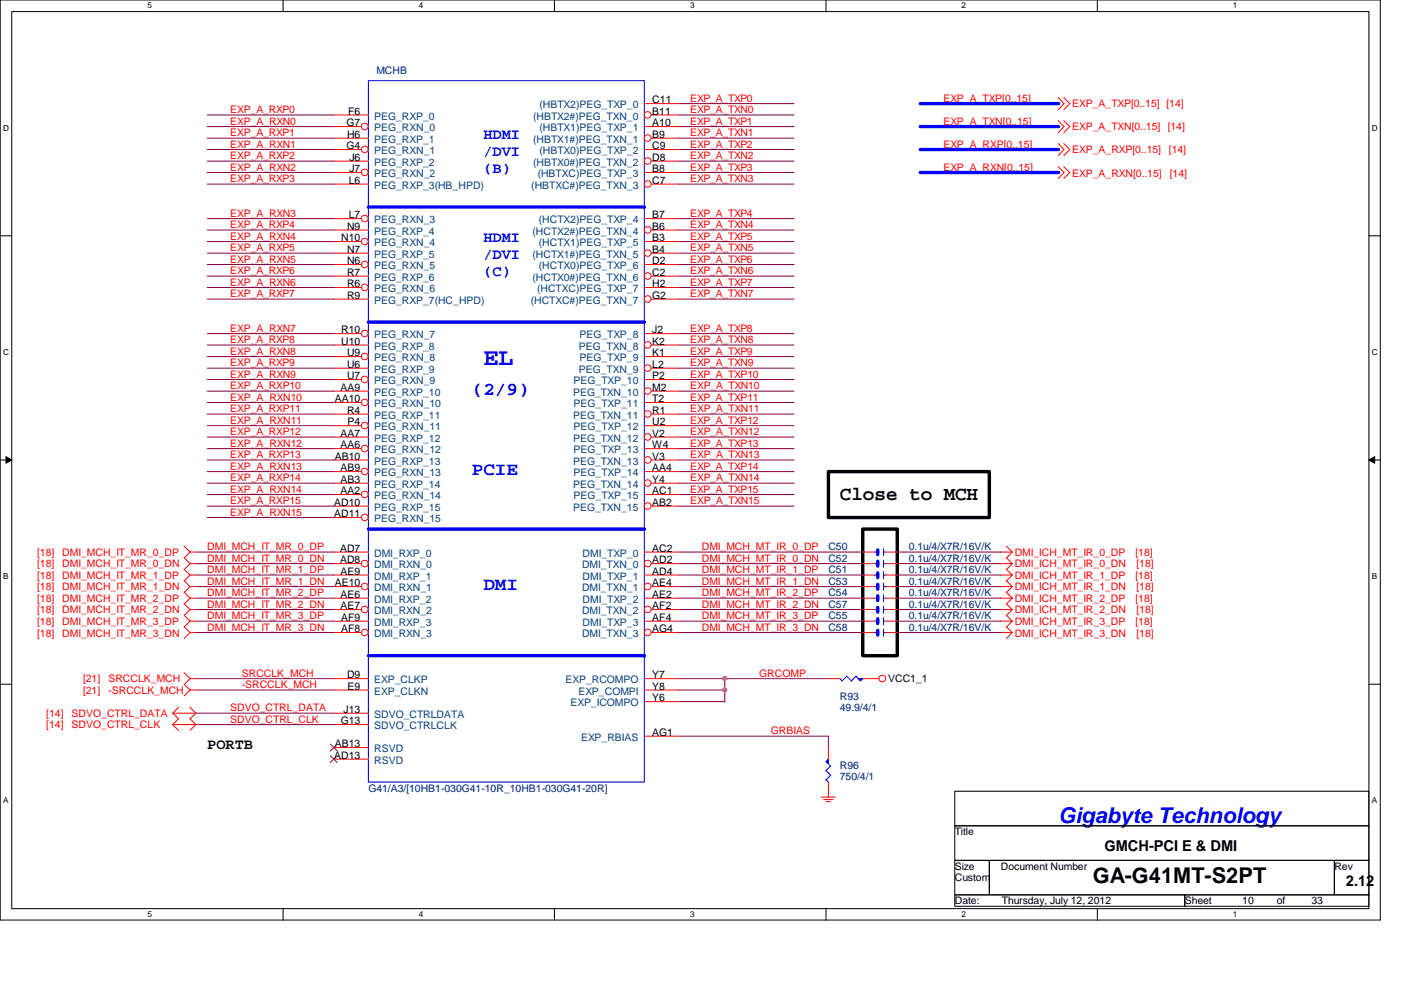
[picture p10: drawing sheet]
<svg xmlns="http://www.w3.org/2000/svg" width="297mm" height="210mm" viewBox="0 0 297 210" stroke-linecap="round" stroke-linejoin="round" font-family="sans-serif">
<defs><g id="words">
<text font-size="5.1" fill="#00f" x="102.5" y="77.4">EL</text>
<text font-size="4.6" fill="#00f" x="224.4" y="174.5">Gigabyte Technology</text>
<text font-size="4.6" x="231.7" y="187.2">GA-G41MT-S2PT</text>
<text font-size="4.1" x="178.1" y="105.9">Close to MCH</text>
<g font-size="3.9" fill="#00f">
<text x="100" y="83.7">(2/9)</text>
<text x="100" y="100.8">PCIE</text>
<text x="102.5" y="125.2">DMI</text>
</g>
<g font-size="3.2" fill="#00f">
<text x="102.5" y="29.5">HDMI</text>
<text x="102.5" y="33">/DVI</text>
<text x="102.5" y="36.6">(B)</text>
<text x="102.5" y="51.4">HDMI</text>
<text x="102.5" y="55">/DVI</text>
<text x="102.5" y="58.6">(C)</text>
</g>
<g font-size="3.2">
<text x="43.9" y="158.7">PORTB</text>
<text x="234.1" y="180.5">GMCH-PCI E &amp; DMI</text>
<text x="285.4" y="187.8">2.12</text>
</g>
<g font-size="2.2" fill="#000080">
<text x="79.8" y="15.7">MCHB</text>
<text x="175.6" y="116.7">C50</text>
<text x="175.6" y="119.1">C52</text>
<text x="192.7" y="116.7">0.1u/4/X7R/16V/K</text>
<text x="192.7" y="119.1">0.1u/4/X7R/16V/K</text>
<text x="175.6" y="121.5">C51</text>
<text x="175.6" y="124">C53</text>
<text x="192.7" y="121.5">0.1u/4/X7R/16V/K</text>
<text x="192.7" y="124">0.1u/4/X7R/16V/K</text>
<text x="175.6" y="126.4">C54</text>
<text x="175.6" y="128.9">C57</text>
<text x="175.6" y="131.3">C55</text>
<text x="192.7" y="126.4">0.1u/4/X7R/16V/K</text>
<text x="192.7" y="128.9">0.1u/4/X7R/16V/K</text>
<text x="192.7" y="131.3">0.1u/4/X7R/16V/K</text>
<text x="175.6" y="133.7">C58</text>
<text x="192.7" y="133.7">0.1u/4/X7R/16V/K</text>
<text x="178.1" y="148.3">R93</text>
<text x="178.1" y="150.8">49.9/4/1</text>
<text x="78.1" y="167.9">G41/A3/[10HB1-030G41-10R_10HB1-030G41-20R]</text>
<text x="178.1" y="163">R96</text>
<text x="178.1" y="165.4">750/4/1</text>
</g>
<g font-size="2.2" fill="#004080">
<text x="114.4" y="23">(HBTX2)PEG_TXP_0</text>
<text x="79.3" y="25.4">PEG_RXP_0</text>
<text x="79.3" y="27.9">PEG_RXN_0</text>
<text x="113" y="25.4">(HBTX2#)PEG_TXN_0</text>
<text x="114.4" y="27.9">(HBTX1)PEG_TXP_1</text>
<text x="79.3" y="30.3">PEG_RXP_1</text>
<text x="79.3" y="32.7">PEG_RXN_1</text>
<text x="79.3" y="35.2">PEG_RXP_2</text>
<text x="113" y="30.3">(HBTX1#)PEG_TXN_1</text>
<text x="113" y="35.2">(HBTX0#)PEG_TXN_2</text>
<text x="114.4" y="32.7">(HBTX0)PEG_TXP_2</text>
<text x="79.3" y="37.6">PEG_RXN_2</text>
<text x="79.3" y="40">PEG_RXP_3(HB_HPD)</text>
<text x="112.6" y="40">(HBTXC#)PEG_TXN_3</text>
<text x="114" y="37.6">(HBTXC)PEG_TXP_3</text>
<text x="79.3" y="47.4">PEG_RXN_3</text>
<text x="114.3" y="47.4">(HCTX2)PEG_TXP_4</text>
<text x="79.3" y="49.8">PEG_RXP_4</text>
<text x="79.3" y="52.2">PEG_RXN_4</text>
<text x="112.9" y="49.8">(HCTX2#)PEG_TXN_4</text>
<text x="114.3" y="52.2">(HCTX1)PEG_TXP_5</text>
<text x="79.3" y="54.7">PEG_RXP_5</text>
<text x="79.3" y="57.1">PEG_RXN_5</text>
<text x="79.3" y="59.6">PEG_RXP_6</text>
<text x="112.9" y="54.7">(HCTX1#)PEG_TXN_5</text>
<text x="112.9" y="59.6">(HCTX0#)PEG_TXN_6</text>
<text x="114.3" y="57.1">(HCTX0)PEG_TXP_6</text>
<text x="79.3" y="62">PEG_RXN_6</text>
<text x="79.3" y="64.4">PEG_RXP_7(HC_HPD)</text>
<text x="112.5" y="64.4">(HCTXC#)PEG_TXN_7</text>
<text x="113.9" y="62">(HCTXC)PEG_TXP_7</text>
<text x="79.3" y="71.8">PEG_RXN_7</text>
<text x="122.8" y="71.8">PEG_TXP_8</text>
<text x="79.3" y="74.2">PEG_RXP_8</text>
<text x="79.3" y="76.6">PEG_RXN_8</text>
<text x="122.7" y="74.2">PEG_TXN_8</text>
<text x="122.8" y="76.6">PEG_TXP_9</text>
<text x="79.3" y="79.1">PEG_RXP_9</text>
<text x="79.3" y="81.5">PEG_RXN_9</text>
<text x="79.3" y="83.9">PEG_RXP_10</text>
<text x="121.5" y="83.9">PEG_TXN_10</text>
<text x="121.6" y="81.5">PEG_TXP_10</text>
<text x="122.7" y="79.1">PEG_TXN_9</text>
<text x="79.3" y="86.4">PEG_RXN_10</text>
<text x="79.3" y="88.8">PEG_RXP_11</text>
<text x="121.5" y="88.8">PEG_TXN_11</text>
<text x="121.6" y="86.4">PEG_TXP_11</text>
<text x="79.3" y="91.3">PEG_RXN_11</text>
<text x="79.3" y="93.7">PEG_RXP_12</text>
<text x="121.5" y="93.7">PEG_TXN_12</text>
<text x="121.6" y="91.3">PEG_TXP_12</text>
<text x="79.3" y="96.1">PEG_RXN_12</text>
<text x="79.3" y="98.6">PEG_RXP_13</text>
<text x="79.3" y="101">PEG_RXN_13</text>
<text x="121.5" y="98.6">PEG_TXN_13</text>
<text x="121.6" y="96.1">PEG_TXP_13</text>
<text x="121.6" y="101">PEG_TXP_14</text>
<text x="79.3" y="103.5">PEG_RXP_14</text>
<text x="79.3" y="105.9">PEG_RXN_14</text>
<text x="121.5" y="103.5">PEG_TXN_14</text>
<text x="121.6" y="105.9">PEG_TXP_15</text>
<text x="79.3" y="108.3">PEG_RXP_15</text>
<text x="79.3" y="110.7">PEG_RXN_15</text>
<text x="121.5" y="108.3">PEG_TXN_15</text>
<text x="79.3" y="118.1">DMI_RXP_0</text>
<text x="123.5" y="118.1">DMI_TXP_0</text>
<text x="79.3" y="120.5">DMI_RXN_0</text>
<text x="79.3" y="122.9">DMI_RXP_1</text>
<text x="79.3" y="125.4">DMI_RXN_1</text>
<text x="123.4" y="120.5">DMI_TXN_0</text>
<text x="123.4" y="125.4">DMI_TXN_1</text>
<text x="123.5" y="122.9">DMI_TXP_1</text>
<text x="79.3" y="127.8">DMI_RXP_2</text>
<text x="79.3" y="130.3">DMI_RXN_2</text>
<text x="123.4" y="130.3">DMI_TXN_2</text>
<text x="123.5" y="127.8">DMI_TXP_2</text>
<text x="79.3" y="132.7">DMI_RXP_3</text>
<text x="79.3" y="135.1">DMI_RXN_3</text>
<text x="123.4" y="135.1">DMI_TXN_3</text>
<text x="123.5" y="132.7">DMI_TXP_3</text>
<text x="79.3" y="144.9">EXP_CLKP</text>
<text x="79.3" y="147.3">EXP_CLKN</text>
<text x="119.9" y="144.9">EXP_RCOMPO</text>
<text x="120.9" y="149.8">EXP_ICOMPO</text>
<text x="122.6" y="147.3">EXP_COMPI</text>
<text x="79.3" y="152.2">SDVO_CTRLDATA</text>
<text x="79.3" y="154.6">SDVO_CTRLCLK</text>
<text x="79.3" y="159.5">RSVD</text>
<text x="79.3" y="162">RSVD</text>
<text x="123.2" y="157.1">EXP_RBIAS</text>
</g>
<g font-size="2.2">
<text x="138.3" y="21.9">C11</text>
<text x="73.5" y="26.8">G7</text>
<text x="73.6" y="29.3">H6</text>
<text x="73.8" y="24.3">F6</text>
<text x="138.3" y="24.3">B11</text>
<text x="138.3" y="26.8">A10</text>
<text x="138.3" y="29.3">B9</text>
<text x="73.5" y="31.7">G4</text>
<text x="74.1" y="34.1">J6</text>
<text x="138.3" y="31.7">C9</text>
<text x="138.3" y="34.1">D8</text>
<text x="74" y="39">L6</text>
<text x="74.1" y="36.5">J7</text>
<text x="138.3" y="36.5">B8</text>
<text x="138.3" y="39">C7</text>
<text x="74" y="46.3">L7</text>
<text x="138.3" y="46.3">B7</text>
<text x="72.3" y="51.2">N10</text>
<text x="73.6" y="48.7">N9</text>
<text x="73.6" y="53.6">N7</text>
<text x="138.3" y="48.7">B6</text>
<text x="138.3" y="51.2">B3</text>
<text x="138.3" y="53.6">B4</text>
<text x="73.6" y="56">N6</text>
<text x="73.6" y="58.5">R7</text>
<text x="138.3" y="56">D2</text>
<text x="138.3" y="58.5">C2</text>
<text x="73.6" y="60.9">R6</text>
<text x="73.6" y="63.4">R9</text>
<text x="138.3" y="60.9">H2</text>
<text x="138.3" y="63.4">G2</text>
<text x="72.3" y="70.7">R10</text>
<text x="138.3" y="70.7">J2</text>
<text x="72.3" y="73.1">U10</text>
<text x="73.6" y="75.6">U9</text>
<text x="138.3" y="73.1">K2</text>
<text x="138.3" y="75.6">K1</text>
<text x="72.2" y="82.9">AA9</text>
<text x="73.6" y="78">U6</text>
<text x="73.6" y="80.4">U7</text>
<text x="138.3" y="78">L2</text>
<text x="138.3" y="80.4">P2</text>
<text x="138.3" y="82.9">M2</text>
<text x="71" y="85.3">AA10</text>
<text x="73.6" y="87.8">R4</text>
<text x="138.3" y="85.3">T2</text>
<text x="138.3" y="87.8">R1</text>
<text x="72.2" y="92.6">AA7</text>
<text x="72.2" y="95.1">AA6</text>
<text x="73.7" y="90.2">P4</text>
<text x="138.3" y="90.2">U2</text>
<text x="138.3" y="92.6">V2</text>
<text x="138.3" y="95.1">W4</text>
<text x="71" y="97.5">AB10</text>
<text x="72.2" y="99.9">AB9</text>
<text x="138.3" y="97.5">V3</text>
<text x="138.3" y="99.9">AA4</text>
<text x="70.9" y="107.3">AD10</text>
<text x="72.2" y="102.4">AB3</text>
<text x="72.2" y="104.8">AA2</text>
<text x="138.3" y="102.4">Y4</text>
<text x="138.3" y="104.8">AC1</text>
<text x="138.3" y="107.3">AB2</text>
<text x="70.9" y="109.7">AD11</text>
<text x="72.1" y="117">AD7</text>
<text x="72.1" y="119.5">AD8</text>
<text x="138.3" y="117">AC2</text>
<text x="138.3" y="119.5">AD2</text>
<text x="71" y="124.3">AE10</text>
<text x="72.2" y="121.9">AE9</text>
<text x="138.3" y="121.9">AD4</text>
<text x="138.3" y="124.3">AE4</text>
<text x="72.2" y="126.8">AE6</text>
<text x="72.2" y="129.2">AE7</text>
<text x="72.3" y="131.7">AF9</text>
<text x="138.3" y="126.8">AE2</text>
<text x="138.3" y="129.2">AF2</text>
<text x="138.3" y="131.7">AF4</text>
<text x="72.3" y="134.1">AF8</text>
<text x="138.3" y="134.1">AG4</text>
<text x="73.6" y="143.8">D9</text>
<text x="138.3" y="143.8">Y7</text>
<text x="73.7" y="146.3">E9</text>
<text x="138.3" y="146.3">Y8</text>
<text x="138.3" y="148.7">Y6</text>
<text x="188.3" y="144.7">VCC1_1</text>
<text x="72.3" y="153.6">G13</text>
<text x="72.9" y="151.2">J13</text>
<text x="70.9" y="160.9">AD13</text>
<text x="71" y="158.5">AB13</text>
<text x="138.3" y="156">AG1</text>
<text x="202.4" y="177.1">Title</text>
<text x="202.4" y="184.4">Size</text>
<text x="212.2" y="184.4">Document Number</text>
<text x="282.9" y="184.4">Rev</text>
<text x="202.4" y="186.9">Custom</text>
<text x="202.4" y="191.8">Date:</text>
<text x="212.4" y="191.8">Thursday, July 12, 2012</text>
<text x="251.2" y="191.8">Sheet</text>
<text x="263.4" y="191.8">10</text>
<text x="270.7" y="191.8">of</text>
<text x="278" y="191.8">33</text>
</g>
<g font-size="2.2" fill="#f00">
<text x="146.3" y="21.5">EXP_A_TXP0</text>
<text x="200" y="21.5">EXP_A_TXP[0..15]</text>
<text x="227.3" y="22.8">EXP_A_TXP[0..15] [14]</text>
<text x="48.8" y="26.4">EXP_A_RXN0</text>
<text x="48.8" y="24">EXP_A_RXP0</text>
<text x="48.8" y="28.9">EXP_A_RXP1</text>
<text x="146.3" y="26.4">EXP_A_TXP1</text>
<text x="146.3" y="24">EXP_A_TXN0</text>
<text x="146.3" y="28.9">EXP_A_TXN1</text>
<text x="200" y="26.4">EXP_A_TXN[0..15]</text>
<text x="227.3" y="27.6">EXP_A_TXN[0..15]</text>
<text x="247.6" y="27.6">[14]</text>
<text x="48.8" y="33.7">EXP_A_RXP2</text>
<text x="48.8" y="31.3">EXP_A_RXN1</text>
<text x="146.3" y="33.7">EXP_A_TXN2</text>
<text x="146.3" y="31.3">EXP_A_TXP2</text>
<text x="200" y="31.3">EXP_A_RXP[0..15]</text>
<text x="227.3" y="32.5">EXP_A_RXP[0..15]</text>
<text x="247.8" y="32.5">[14]</text>
<text x="48.8" y="36.2">EXP_A_RXN2</text>
<text x="48.8" y="38.6">EXP_A_RXP3</text>
<text x="146.3" y="38.6">EXP_A_TXN3</text>
<text x="146.3" y="36.2">EXP_A_TXP3</text>
<text x="200" y="36.2">EXP_A_RXN[0..15]</text>
<text x="227.3" y="37.4">EXP_A_RXN[0..15]</text>
<text x="248" y="37.4">[14]</text>
<text x="48.8" y="45.9">EXP_A_RXN3</text>
<text x="146.3" y="45.9">EXP_A_TXP4</text>
<text x="48.8" y="53.3">EXP_A_RXP5</text>
<text x="48.8" y="48.4">EXP_A_RXP4</text>
<text x="48.8" y="50.8">EXP_A_RXN4</text>
<text x="146.3" y="50.8">EXP_A_TXP5</text>
<text x="146.3" y="53.3">EXP_A_TXN5</text>
<text x="146.3" y="48.4">EXP_A_TXN4</text>
<text x="48.8" y="55.7">EXP_A_RXN5</text>
<text x="48.8" y="58.1">EXP_A_RXP6</text>
<text x="146.3" y="55.7">EXP_A_TXP6</text>
<text x="146.3" y="58.1">EXP_A_TXN6</text>
<text x="48.8" y="63">EXP_A_RXP7</text>
<text x="48.8" y="60.6">EXP_A_RXN6</text>
<text x="146.3" y="63">EXP_A_TXN7</text>
<text x="146.3" y="60.6">EXP_A_TXP7</text>
<text x="48.8" y="70.3">EXP_A_RXN7</text>
<text x="146.3" y="70.3">EXP_A_TXP8</text>
<text x="48.8" y="75.2">EXP_A_RXN8</text>
<text x="48.8" y="72.8">EXP_A_RXP8</text>
<text x="48.8" y="77.6">EXP_A_RXP9</text>
<text x="146.3" y="77.6">EXP_A_TXN9</text>
<text x="146.3" y="72.8">EXP_A_TXN8</text>
<text x="146.3" y="75.2">EXP_A_TXP9</text>
<text x="48.8" y="80.1">EXP_A_RXN9</text>
<text x="48.8" y="82.5">EXP_A_RXP10</text>
<text x="146.3" y="80.1">EXP_A_TXP10</text>
<text x="146.3" y="82.5">EXP_A_TXN10</text>
<text x="48.8" y="87.4">EXP_A_RXP11</text>
<text x="48.8" y="85">EXP_A_RXN10</text>
<text x="48.8" y="89.8">EXP_A_RXN11</text>
<text x="146.3" y="87.4">EXP_A_TXN11</text>
<text x="146.3" y="89.8">EXP_A_TXP12</text>
<text x="146.3" y="85">EXP_A_TXP11</text>
<text x="48.8" y="92.3">EXP_A_RXP12</text>
<text x="48.8" y="94.7">EXP_A_RXN12</text>
<text x="146.3" y="92.3">EXP_A_TXN12</text>
<text x="146.3" y="94.7">EXP_A_TXP13</text>
<text x="48.8" y="97.2">EXP_A_RXP13</text>
<text x="48.8" y="99.6">EXP_A_RXN13</text>
<text x="146.3" y="97.2">EXP_A_TXN13</text>
<text x="146.3" y="99.6">EXP_A_TXP14</text>
<text x="48.8" y="102">EXP_A_RXP14</text>
<text x="48.8" y="106.9">EXP_A_RXP15</text>
<text x="48.8" y="104.5">EXP_A_RXN14</text>
<text x="146.3" y="106.9">EXP_A_TXN15</text>
<text x="146.3" y="102">EXP_A_TXN14</text>
<text x="146.3" y="104.5">EXP_A_TXP15</text>
<text x="48.8" y="109.3">EXP_A_RXN15</text>
<text x="7.9" y="117.9">[18]</text>
<text x="13.2" y="117.9">DMI_MCH_IT_MR_0_DP</text>
<text x="43.9" y="116.7">DMI_MCH_IT_MR_0_DP</text>
<text x="43.9" y="119.1">DMI_MCH_IT_MR_0_DN</text>
<text x="148.8" y="116.7">DMI_MCH_MT_IR_0_DP</text>
<text x="148.8" y="119.1">DMI_MCH_MT_IR_0_DN</text>
<text x="215.1" y="117.9">DMI_ICH_MT_IR_0_DP</text>
<text x="240.7" y="117.9">[18]</text>
<text x="7.9" y="122.8">[18]</text>
<text x="7.9" y="125.2">[18]</text>
<text x="7.9" y="120.3">[18]</text>
<text x="13.2" y="122.8">DMI_MCH_IT_MR_1_DP</text>
<text x="13.2" y="125.2">DMI_MCH_IT_MR_1_DN</text>
<text x="13.2" y="120.3">DMI_MCH_IT_MR_0_DN</text>
<text x="43.9" y="121.5">DMI_MCH_IT_MR_1_DP</text>
<text x="43.9" y="124">DMI_MCH_IT_MR_1_DN</text>
<text x="148.8" y="121.5">DMI_MCH_MT_IR_1_DP</text>
<text x="148.8" y="124">DMI_MCH_MT_IR_1_DN</text>
<text x="215.1" y="120.3">DMI_ICH_MT_IR_0_DN</text>
<text x="215.1" y="122.8">DMI_ICH_MT_IR_1_DP</text>
<text x="215.1" y="125.2">DMI_ICH_MT_IR_1_DN</text>
<text x="240.7" y="122.8">[18]</text>
<text x="241" y="120.3">[18]</text>
<text x="241" y="125.2">[18]</text>
<text x="7.9" y="127.6">[18]</text>
<text x="7.9" y="130">[18]</text>
<text x="13.2" y="127.6">DMI_MCH_IT_MR_2_DP</text>
<text x="13.2" y="130">DMI_MCH_IT_MR_2_DN</text>
<text x="43.9" y="128.9">DMI_MCH_IT_MR_2_DN</text>
<text x="43.9" y="131.3">DMI_MCH_IT_MR_3_DP</text>
<text x="43.9" y="126.4">DMI_MCH_IT_MR_2_DP</text>
<text x="148.8" y="128.9">DMI_MCH_MT_IR_2_DN</text>
<text x="148.8" y="131.3">DMI_MCH_MT_IR_3_DP</text>
<text x="148.8" y="126.4">DMI_MCH_MT_IR_2_DP</text>
<text x="215.1" y="130">DMI_ICH_MT_IR_2_DN</text>
<text x="215.1" y="127.6">DMI_ICH_MT_IR_2_DP</text>
<text x="240.7" y="127.6">[18]</text>
<text x="241" y="130">[18]</text>
<text x="7.9" y="135">[18]</text>
<text x="7.9" y="132.5">[18]</text>
<text x="13.2" y="135">DMI_MCH_IT_MR_3_DN</text>
<text x="13.2" y="132.5">DMI_MCH_IT_MR_3_DP</text>
<text x="43.9" y="133.7">DMI_MCH_IT_MR_3_DN</text>
<text x="148.8" y="133.7">DMI_MCH_MT_IR_3_DN</text>
<text x="215.1" y="132.5">DMI_ICH_MT_IR_3_DP</text>
<text x="215.1" y="135">DMI_ICH_MT_IR_3_DN</text>
<text x="240.7" y="132.5">[18]</text>
<text x="241" y="135">[18]</text>
<text x="51.3" y="143.5">SRCCLK_MCH</text>
<text x="161" y="143.5">GRCOMP</text>
<text x="17.6" y="147.2">[21]</text>
<text x="17.6" y="144.7">[21]</text>
<text x="23" y="147.2">-SRCCLK_MCH</text>
<text x="23" y="144.7">SRCCLK_MCH</text>
<text x="51.3" y="145.9">-SRCCLK_MCH</text>
<text x="9.8" y="154.4">[14]</text>
<text x="9.8" y="152">[14]</text>
<text x="15.2" y="154.4">SDVO_CTRL_CLK</text>
<text x="15.2" y="152">SDVO_CTRL_DATA</text>
<text x="48.8" y="153.2">SDVO_CTRL_CLK</text>
<text x="48.8" y="150.8">SDVO_CTRL_DATA</text>
<text x="163.4" y="155.7">GRBIAS</text>
</g>
<g font-size="1.7">
<text x="31.2" y="1.8">5</text>
<text x="88.8" y="1.8">4</text>
<text x="146.3" y="1.8">3</text>
<text x="203.9" y="1.8">2</text>
<text x="261.4" y="1.8">1</text>
<text x=".7" y="27.7">D</text>
<text x="290.9" y="27.7">D</text>
<text x=".7" y="75.3">C</text>
<text x="290.9" y="75.3">C</text>
<text x=".7" y="122.8">B</text>
<text x="290.9" y="122.8">B</text>
<text x=".7" y="170.3">A</text>
<text x="290.9" y="170.3">A</text>
<text x="31.2" y="194.4">5</text>
<text x="88.8" y="194.4">4</text>
<text x="146.3" y="194.4">3</text>
<text x="203.9" y="194.4">2</text>
<text x="261.4" y="194.4">1</text>
</g>
</g></defs>
<path d="M0 0h292.6v195.1h-292.6zM2.5 2.5h287.7v190.2h-287.7z" fill="none" stroke="#000" stroke-width=".21"/>
<g fill="#fff">
<path d="M31.2 .3h1v1.9h-1z"/>
<path d="M31.2 192.9h1v1.9h-1z"/>
</g>
<path d="M60 0v2.5M60 192.7v2.4" fill="none" stroke="#000" stroke-width=".21"/>
<g fill="#fff">
<path d="M88.8 .3h.9v1.9h-.9z"/>
<path d="M88.8 192.9h.9v1.9h-.9z"/>
</g>
<path d="M117.6 0v2.5M117.6 192.7v2.4" fill="none" stroke="#000" stroke-width=".21"/>
<g fill="#fff">
<path d="M146.3 .3h.9v1.9h-.9z"/>
<path d="M146.3 192.9h.9v1.9h-.9z"/>
</g>
<path d="M175.1 0v2.5M175.1 192.7v2.4" fill="none" stroke="#000" stroke-width=".21"/>
<g fill="#fff">
<path d="M203.9 .3h.9v1.9h-.9z"/>
<path d="M203.9 192.9h.9v1.9h-.9z"/>
</g>
<path d="M232.7 0v2.5M232.7 192.7v2.4" fill="none" stroke="#000" stroke-width=".21"/>
<g fill="#fff">
<path d="M261.4 .3h.9v1.9h-.9z"/>
<path d="M261.4 192.9h.9v1.9h-.9z"/>
<path d="M.7 26.2h1.2v1.9h-1.2z"/>
<path d="M290.9 26.2h1.2v1.9h-1.2z"/>
<path d="M.7 73.7h1.2v1.9h-1.2z"/>
<path d="M290.9 73.7h1.2v1.9h-1.2z"/>
</g>
<path d="M0 50h2.5M290.2 50h2.5" fill="none" stroke="#000" stroke-width=".21"/>
<g fill="#fff">
<path d="M.7 121.3h1.1v1.9h-1.1z"/>
<path d="M290.9 121.3h1.1v1.9h-1.1z"/>
</g>
<path d="M0 97.5h2.5M1.3 96.8l1.2 .7-1.2 .7zM290.2 97.5h2.5M290.2 97.5l1.3-.7v1.4z" fill="none" stroke="#000" stroke-width=".21"/>
<path d="M1.3 96.8l1.2 .7-1.2 .7zM290.2 97.5l1.3-.7v1.4z" fill="#000"/>
<g fill="#fff">
<path d="M.7 168.8h1.1v1.9h-1.1z"/>
<path d="M290.9 168.8h1.1v1.9h-1.1z"/>
</g>
<path d="M0 145.1h2.5M290.2 145.1h2.5M202.4 167.8h87.8v7.3h-87.8zM202.4 175.1h87.8v7.3h-87.8zM202.4 182.4h7.4v7.3h-7.4zM202.4 189.7h48.8v2.5h-48.8zM209.8 182.4h73.1v7.3h-73.1zM251.2 189.7h39v2.5h-39zM282.9 182.4h7.3v7.3h-7.3z" fill="none" stroke="#000" stroke-width=".21"/>
<path d="M175.6 100h34.2v9.7h-34.2zM182.9 112.2h7.3v26.8h-7.3z" fill="none" stroke="#000" stroke-width=".72"/>
<g fill="none" stroke="#f00" stroke-width=".21">
<path d="M224.4 20.7l1.2 1.3-1.2 1.2M224.4 30.4l1.2 1.3-1.2 1.3M224.4 35.3l1.2 1.3-1.2 1.2M224.4 25.6l1.2 1.2-1.2 1.3M225.5 20.7l1.3 1.3-1.3 1.2M225.5 30.4l1.3 1.3-1.3 1.3M225.5 35.3l1.3 1.3-1.3 1.2M225.5 25.6l1.3 1.2-1.3 1.3M39 115.8l1.3 1.3M39 118.2l1.3 1.3M40.3 117.1h1.2M40.3 119.5h1.2"/>
<path d="M40.3 117l-1.2 1.3M40.3 119.5l-1.2 1.2M212.2 117.1h2.4M212.2 119.5h2.4M213.4 115.8l1.2 1.3M213.4 118.2l1.2 1.3M214.6 117.1l-1.2 1.2M214.6 119.5l-1.2 1.3M39 132.9l1.3 1.2M39 125.6l1.3 1.2M39 120.7l1.3 1.2M39 130.4l1.3 1.3"/>
<path d="M39 128l1.3 1.2M39 123.1l1.3 1.3M40.3 129.2h1.2M40.3 126.8h1.2M40.3 131.7h1.2M40.3 121.9h1.2M40.3 124.4h1.2M40.3 134.1h1.2M40.3 134.1l-1.2 1.2M40.3 126.8l-1.2 1.2M40.3 121.9l-1.2 1.2M40.3 131.7l-1.2 1.2"/>
<path d="M40.3 129.2l-1.2 1.3M40.3 124.3l-1.2 1.3M212.2 129.2h2.4M212.2 126.8h2.4M212.2 131.7h2.4M212.2 121.9h2.4M212.2 124.4h2.4M212.2 134.1h2.4M213.4 128l1.2 1.2M213.4 125.6l1.2 1.2M213.4 130.4l1.2 1.3M213.4 120.7l1.2 1.2"/>
<path d="M213.4 123.1l1.2 1.3M213.4 132.9l1.2 1.2M214.6 129.2l-1.2 1.3M214.6 126.8l-1.2 1.3M214.6 131.7l-1.2 1.3M214.6 121.9l-1.2 1.3M214.6 124.4l-1.2 1.2M214.6 134.1l-1.2 1.3M36.6 153.6l1.3 1.3M36.6 151.2l1.3 1.2M37.9 152.4l-1.3 1.2M37.9 149.9l-1.3 1.3"/>
<path d="M39 145.1l1.3 1.2M39 142.6l1.3 1.3M40.3 152.4l1.2 1.2h-4.9M40.3 149.9l1.2 1.3h-4.9M40.3 146.3h1.2M40.3 143.9h1.2M40.3 146.3l-1.2 1.2M40.3 143.8l-1.2 1.3M41.6 153.6l-1.3 1.3M41.6 151.2l-1.3 1.2M185.3 143.9h1M174.2 169h2.9"/>
<path d="M174.6 169.5h2M175.1 170h1M175.6 168.3v.7"/>
<circle cx="187.1" cy="143.9" r=".71"/>
</g>
<path d="M178 143.8l.6 .6M179.5 143.3l1 1.1M179.5 143.4l-1 1M181.5 143.4l-1 1" fill="none" stroke="#00f" stroke-width=".21"/>
<path d="M181.9 143.9h1l-.4 .5z" fill-rule="evenodd" fill="#00f"/>
<path d="M181.4 143.3l1.1 1.1M181.9 143.9h1l-.4 .5zM175.1 163.4l1 1M175.1 165.4l.6 .5M176.1 162.4l-1 1M176.1 164.4l-1 1" fill="none" stroke="#00f" stroke-width=".21"/>
<path d="M175.6 143.9h2.5M182.9 143.9h2.5" fill="none" stroke="#f00" stroke-width=".21"/>
<path d="M175.1 161.5l.5-.5v.9z" fill-rule="evenodd" fill="#00f"/>
<g fill="none" stroke="#00f" stroke-width=".21">
<path d="M78.1 17.1h58.5v148.7h-58.5zM185.4 117.1h.7M185.4 119.5h.7M187.3 117.1h.6M187.3 116.3v1.5M187.3 118.8v1.5M187.3 119.5h.6M185.4 134.1h.7M185.4 121.9h.7M185.4 124.4h.7M185.4 126.8h.7M185.4 129.2h.7"/>
<path d="M185.4 131.7h.7M187.3 121.2v1.5M187.3 123.7v1.4M187.3 126.1v1.5M187.3 128.5v1.5M187.3 131v1.5M187.3 133.4v1.5M187.3 134.1h.6M187.3 121.9h.6M187.3 124.4h.6M187.3 126.8h.6M187.3 129.2h.6"/>
<path d="M187.3 131.7h.6M175.1 161.5l1 1M175.1 161.5l.5-.5v.9z"/>
</g>
<g fill="none" stroke="#f00" stroke-width=".21">
<path d="M70.8 24.4h7.3M70.8 26.8h5.8M70.8 29.3h7.3M70.8 31.7h5.8M70.8 34.2h7.3M70.8 36.6h5.8M70.8 39h7.3M136.6 26.8h7.3M136.6 31.7h7.3M136.6 36.6h7.3M136.6 22h7.3M138.1 24.4h5.8"/>
<path d="M138.1 29.3h5.8M138.1 34.2h5.8M138.1 39h5.8M70.8 46.4h5.8M70.8 48.8h7.3M70.8 51.2h5.8M70.8 53.7h7.3M70.8 56.1h5.8M70.8 58.5h7.3M136.6 46.4h7.3M136.6 51.2h7.3M136.6 56.1h7.3"/>
<path d="M138.1 48.8h5.8M138.1 53.7h5.8M138.1 58.5h5.8M70.8 61h5.8M70.8 63.4h7.3M70.8 70.7h5.8M70.8 73.2h7.3M70.8 75.6h5.8M70.8 78.1h7.3M136.6 61h7.3M136.6 70.7h7.3M136.6 75.6h7.3"/>
<path d="M138.1 63.4h5.8M138.1 73.2h5.8M138.1 78.1h5.8M70.8 80.5h5.8M70.8 82.9h7.3M70.8 85.3h5.8M70.8 87.8h7.3M70.8 90.3h5.8M70.8 92.7h7.3M70.8 95.1h5.8M70.8 97.5h7.3M70.8 100h5.8"/>
<path d="M136.6 80.5h7.3M136.6 85.3h7.3M136.6 90.3h7.3M136.6 95.1h7.3M136.6 100h7.3M138.1 82.9h5.8M138.1 87.8h5.8M138.1 92.7h5.8M138.1 97.5h5.8M70.8 117.1h7.3M70.8 119.5h5.8M70.8 102.4h7.3"/>
<path d="M70.8 104.9h5.8M70.8 107.3h7.3M70.8 109.7h5.8M136.6 117.1h7.3M136.6 104.9h7.3M138.1 119.5h5.8M138.1 102.4h5.8M138.1 107.3h5.8M182.9 117.1h2.5M182.9 119.5h2.5M187.8 117.1h2.4M187.8 119.5h2.4"/>
<path d="M70.8 134.1h5.8M70.8 121.9h7.3M70.8 124.4h5.8M70.8 126.8h7.3M70.8 129.2h5.8M70.8 131.7h7.3M136.6 121.9h7.3M136.6 126.8h7.3M136.6 131.7h7.3M138.1 134.1h5.8M138.1 124.4h5.8M138.1 129.2h5.8"/>
<path d="M182.9 134.1h2.5M182.9 121.9h2.5M182.9 124.4h2.5M182.9 126.8h2.5M182.9 129.2h2.5M182.9 131.7h2.5M187.8 134.1h2.4M187.8 121.9h2.4M187.8 124.4h2.4M187.8 126.8h2.4M187.8 129.2h2.4M187.8 131.7h2.4"/>
<path d="M70.8 143.9h7.3M70.8 146.3h7.3M70.8 151.2h7.3M70.8 153.6h7.3M70.8 158.5h7.3M136.6 143.9h7.3M136.6 146.3h7.3M136.6 148.8h7.3M136.6 156.1h7.3M175.6 158.5v2.5M70.8 161h7.3M175.6 165.8v2.5"/>
<circle cx="77.3" cy="36.6" r=".71"/>
<circle cx="77.3" cy="31.7" r=".71"/>
<circle cx="77.3" cy="26.8" r=".71"/>
<circle cx="137.3" cy="24.4" r=".71"/>
<circle cx="137.3" cy="34.1" r=".71"/>
<circle cx="137.3" cy="29.3" r=".71"/>
<circle cx="137.3" cy="39" r=".71"/>
<circle cx="77.3" cy="51.2" r=".71"/>
<circle cx="77.3" cy="46.3" r=".71"/>
<circle cx="77.3" cy="56.1" r=".71"/>
<circle cx="137.3" cy="53.7" r=".71"/>
<circle cx="137.3" cy="48.7" r=".71"/>
<circle cx="137.3" cy="58.5" r=".71"/>
<circle cx="77.3" cy="75.6" r=".71"/>
<circle cx="77.3" cy="70.7" r=".71"/>
<circle cx="77.3" cy="60.9" r=".71"/>
<circle cx="137.3" cy="78" r=".71"/>
<circle cx="137.3" cy="63.4" r=".71"/>
<circle cx="137.3" cy="73.1" r=".71"/>
<circle cx="77.3" cy="85.3" r=".71"/>
<circle cx="77.3" cy="95.1" r=".71"/>
<circle cx="77.3" cy="80.5" r=".71"/>
<circle cx="77.3" cy="100" r=".71"/>
<circle cx="77.3" cy="90.2" r=".71"/>
<circle cx="137.3" cy="87.8" r=".71"/>
<circle cx="137.3" cy="82.9" r=".71"/>
<circle cx="137.3" cy="92.6" r=".71"/>
<circle cx="137.3" cy="97.5" r=".71"/>
<circle cx="77.3" cy="119.5" r=".71"/>
<circle cx="77.3" cy="109.7" r=".71"/>
<circle cx="77.3" cy="104.8" r=".71"/>
<circle cx="137.3" cy="102.4" r=".71"/>
<circle cx="137.3" cy="119.5" r=".71"/>
<circle cx="137.3" cy="107.3" r=".71"/>
<circle cx="77.3" cy="124.4" r=".71"/>
<circle cx="77.3" cy="134.1" r=".71"/>
<circle cx="77.3" cy="129.2" r=".71"/>
<circle cx="137.3" cy="129.2" r=".71"/>
<circle cx="137.3" cy="124.4" r=".71"/>
<circle cx="137.3" cy="134.1" r=".71"/>
</g>
<g fill="none" stroke="#00f" stroke-width=".72">
<path d="M195.1 31.7h29.3M195.1 36.6h29.3M195.1 22h29.3M195.1 26.8h29.3M78.1 43.9h58.5M78.1 68.3h58.5M78.1 112.2h58.5M186.1 116.6v1M186.1 119v1M78.1 139h58.5M186.1 121.5v1M186.1 123.9v1"/>
<path d="M186.1 126.3v1M186.1 128.8v1M186.1 131.2v1M186.1 133.6v1.1"/>
</g>
<path d="M70.1 157.8l1.4 1.5M71.5 157.8l-1.5 1.5M70.1 160.2l1.4 1.5M71.5 160.2l-1.5 1.5" fill="none" stroke="#804000" stroke-width=".21"/>
<g fill="none" stroke="#800040" stroke-width=".21">
<path d="M43.9 26.8h26.9M43.9 34.2h26.9M43.9 39h26.9M43.9 24.4h26.9M43.9 36.6h26.9M43.9 29.3h26.9M43.9 31.7h26.9M143.9 26.8h24.5M143.9 34.2h24.5M143.9 39h24.5M143.9 24.4h24.5M143.9 36.6h24.5"/>
<path d="M143.9 29.3h24.5M143.9 22h24.5M143.9 31.7h24.5M43.9 51.2h26.9M43.9 53.7h26.9M43.9 56.1h26.9M43.9 58.5h26.9M43.9 46.4h26.9M43.9 48.8h26.9M143.9 51.2h24.5M143.9 53.7h24.5M143.9 56.1h24.5"/>
<path d="M143.9 58.5h24.5M143.9 46.4h24.5M143.9 48.8h24.5M43.9 78.1h26.9M43.9 73.2h26.9M43.9 75.6h26.9M43.9 70.7h26.9M43.9 63.4h26.9M43.9 61h26.9M143.9 78.1h24.5M143.9 73.2h24.5M143.9 75.6h24.5"/>
<path d="M143.9 70.7h24.5M143.9 63.4h24.5M143.9 61h24.5M43.9 97.5h26.9M43.9 92.7h26.9M43.9 87.8h26.9M43.9 100h26.9M43.9 95.1h26.9M43.9 90.3h26.9M43.9 85.3h26.9M43.9 80.5h26.9M43.9 82.9h26.9"/>
<path d="M143.9 97.5h24.5M143.9 92.7h24.5M143.9 87.8h24.5M143.9 100h24.5M143.9 95.1h24.5M143.9 90.3h24.5M143.9 85.3h24.5M143.9 80.5h24.5M143.9 82.9h24.5M41.5 117.1h29.3M41.5 119.5h29.3M43.9 107.3h26.9"/>
<path d="M43.9 102.4h26.9M43.9 104.9h26.9M43.9 109.7h26.9M143.9 117.1h39.1M143.9 119.5h39.1M143.9 107.3h24.5M143.9 102.4h24.5M143.9 104.9h24.5M190.2 117.1h22.1M190.2 119.5h22.1M41.5 121.9h29.3M41.5 124.4h29.3"/>
<path d="M41.5 134.1h29.3M41.5 129.2h29.3M41.5 131.7h29.3M41.5 126.8h29.3M143.9 121.9h39.1M143.9 124.4h39.1M143.9 134.1h39.1M143.9 129.2h39.1M143.9 131.7h39.1M143.9 126.8h39.1M190.2 121.9h22.1M190.2 124.4h22.1"/>
<path d="M190.2 134.1h22.1M190.2 129.2h22.1M190.2 131.7h22.1M190.2 126.8h22.1M41.5 153.6h29.3M41.5 151.2h29.3M41.5 146.3h29.3M41.5 143.9h29.3M143.9 148.8h9.8M143.9 146.3h9.8M143.9 143.9h31.8M143.9 156.1h31.7v2.4"/>
<path d="M153.7 143.9v4.9"/>
</g>
<circle cx="153.7" cy="143.8" r=".47" fill="#f0f"/>
<circle cx="153.7" cy="143.8" r=".47" fill="none" stroke="#f0f" stroke-width=".21"/>
<circle cx="153.7" cy="146.3" r=".47" fill="#f0f"/>
<circle cx="153.7" cy="146.3" r=".47" fill="none" stroke="#f0f" stroke-width=".21"/>
<use href="#words"/>
</svg>
